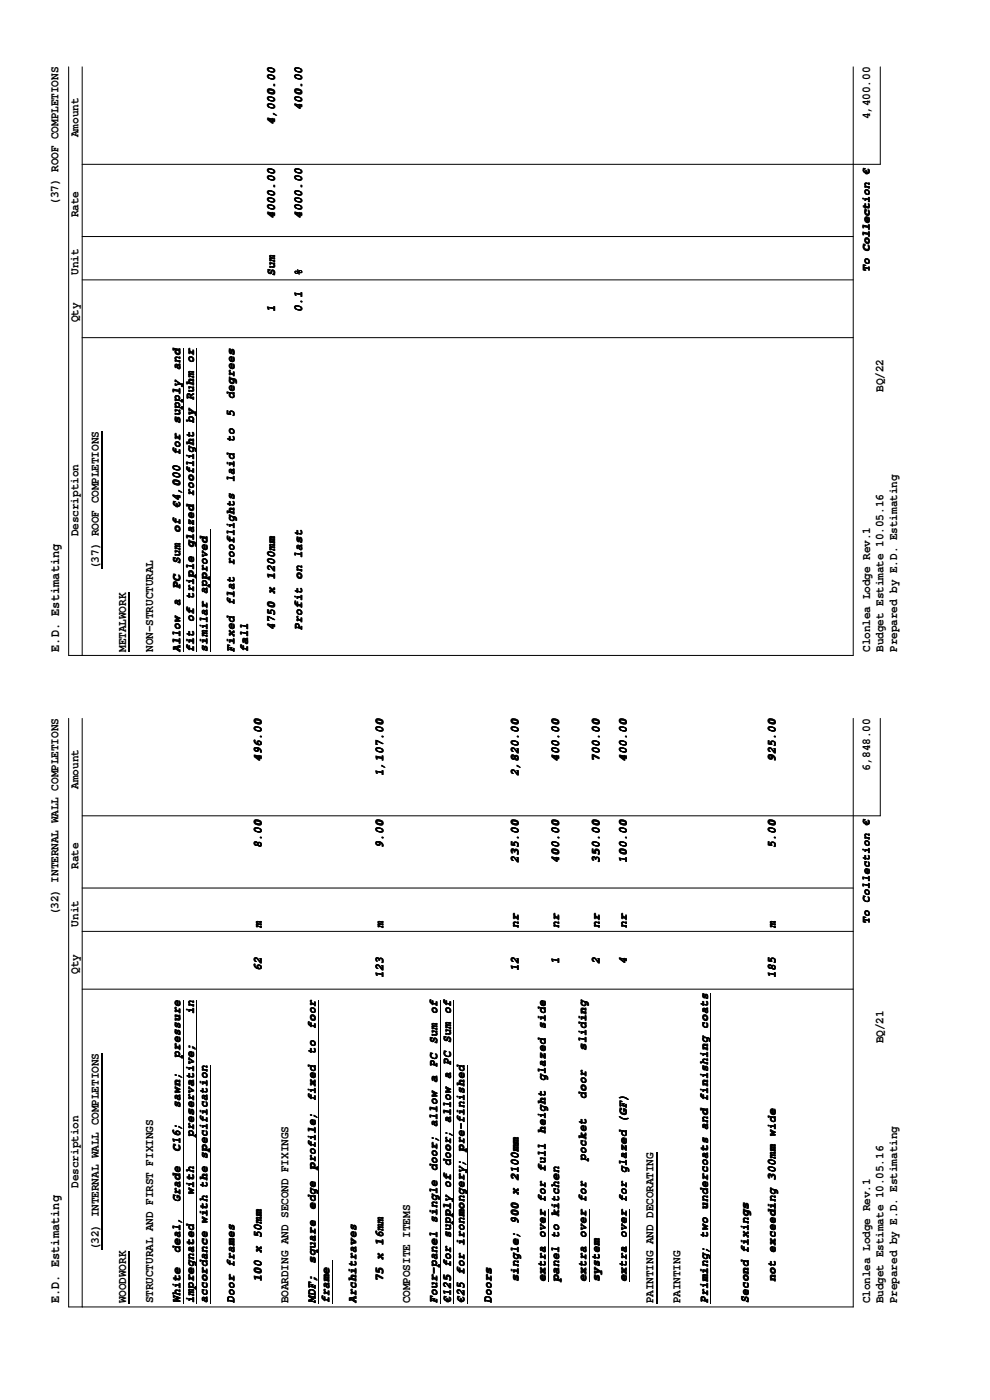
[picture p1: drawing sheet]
<svg xmlns="http://www.w3.org/2000/svg" width="210mm" height="297mm" viewBox="0 0 210 297" stroke-linecap="round" stroke-linejoin="round" font-family="sans-serif">
<defs><g id="words">
<g font-size="2.8">
<text x="12.6" y="138.3" transform="rotate(-90 12.6 138.3)">E.D. Estimating</text>
<text x="12.6" y="276.5" transform="rotate(-90 12.6 276.5)">E.D. Estimating</text>
</g>
<g font-size="2.5">
<text x="64.1" y="23.4" transform="rotate(-90 64.1 23.4)">400.00</text>
<text x="16.7" y="29.1" transform="rotate(-90 16.7 29.1)">Amount</text>
<text x="58.3" y="26.4" transform="rotate(-90 58.3 26.4)">4,000.00</text>
<text x="184.6" y="25.3" transform="rotate(-90 184.6 25.3)">4,400.00</text>
<text x="12.4" y="43.4" transform="rotate(-90 12.4 43.4)">(37) ROOF COMPLETIONS</text>
<text x="16.7" y="46.1" transform="rotate(-90 16.7 46.1)">Rate</text>
<text x="58.3" y="46.4" transform="rotate(-90 58.3 46.4)">4000.00</text>
<text x="64.1" y="46.4" transform="rotate(-90 64.1 46.4)">4000.00</text>
<text x="16.7" y="58.3" transform="rotate(-90 16.7 58.3)">Unit</text>
<text x="58.3" y="58.6" transform="rotate(-90 58.3 58.6)">Sum</text>
<text x="64.1" y="58.6" transform="rotate(-90 64.1 58.6)">%</text>
<text x="16.7" y="68.4" transform="rotate(-90 16.7 68.4)">Qty</text>
<text x="58.4" y="66.3" transform="rotate(-90 58.4 66.3)">1</text>
<text x="64.1" y="66.3" transform="rotate(-90 64.1 66.3)">0.1</text>
<text x="38.2" y="78.5" transform="rotate(-90 38.2 78.5)">and</text>
<text x="187.4" y="83.1" transform="rotate(-90 187.4 83.1)">BQ/22</text>
<text x="38.2" y="89.8" transform="rotate(-90 38.2 89.8)">supply</text>
<text x="41.1" y="89.7" transform="rotate(-90 41.1 89.7)">by Ruhm or</text>
<text x="49.7" y="88.4" transform="rotate(-90 49.7 88.4)">5</text>
<text x="49.7" y="84.6" transform="rotate(-90 49.7 84.6)">degrees</text>
<text x="49.7" y="93.8" transform="rotate(-90 49.7 93.8)">to</text>
<text x="38.2" y="96.5" transform="rotate(-90 38.2 96.5)">for</text>
<text x="38.2" y="107.8" transform="rotate(-90 38.2 107.8)">€4,000</text>
<text x="49.7" y="102.2" transform="rotate(-90 49.7 102.2)">laid</text>
<text x="16.7" y="113.8" transform="rotate(-90 16.7 113.8)">Description</text>
<text x="38.2" y="112.9" transform="rotate(-90 38.2 112.9)">of</text>
<text x="38.2" y="119.7" transform="rotate(-90 38.2 119.7)">Sum</text>
<text x="41.1" y="116.1" transform="rotate(-90 41.1 116.1)">glazed rooflight</text>
<text x="49.7" y="119.9" transform="rotate(-90 49.7 119.9)">rooflights</text>
<text x="21" y="120.7" transform="rotate(-90 21 120.7)">(37) ROOF COMPLETIONS</text>
<text x="38.2" y="124.8" transform="rotate(-90 38.2 124.8)">PC</text>
<text x="38.2" y="128.5" transform="rotate(-90 38.2 128.5)">a</text>
<text x="41.1" y="131.9" transform="rotate(-90 41.1 131.9)">of triple</text>
<text x="49.7" y="128.3" transform="rotate(-90 49.7 128.3)">flat</text>
<text x="58.4" y="133.7" transform="rotate(-90 58.4 133.7)">4750 x 1200mm</text>
<text x="64.1" y="133.7" transform="rotate(-90 64.1 133.7)">Profit on last</text>
<text x="26.7" y="138.3" transform="rotate(-90 26.7 138.3)">METALWORK</text>
<text x="32.5" y="138.3" transform="rotate(-90 32.5 138.3)">NON-STRUCTURAL</text>
<text x="38.2" y="138.2" transform="rotate(-90 38.2 138.2)">Allow</text>
<text x="41.1" y="138.2" transform="rotate(-90 41.1 138.2)">fit</text>
<text x="44" y="138.3" transform="rotate(-90 44 138.3)">similar approved</text>
<text x="49.7" y="138.2" transform="rotate(-90 49.7 138.2)">Fixed</text>
<text x="52.6" y="138.2" transform="rotate(-90 52.6 138.2)">fall</text>
<text x="184.6" y="138.3" transform="rotate(-90 184.6 138.3)">Clonlea Lodge Rev.1</text>
<text x="187.4" y="138.3" transform="rotate(-90 187.4 138.3)">Budget Estimate 10.05.16</text>
<text x="190.3" y="138.3" transform="rotate(-90 190.3 138.3)">Prepared by E.D. Estimating</text>
<text x="55.5" y="161.6" transform="rotate(-90 55.5 161.6)">496.00</text>
<text x="118.6" y="161.6" transform="rotate(-90 118.6 161.6)">400.00</text>
<text x="127.2" y="161.6" transform="rotate(-90 127.2 161.6)">700.00</text>
<text x="132.9" y="161.6" transform="rotate(-90 132.9 161.6)">400.00</text>
<text x="164.5" y="161.6" transform="rotate(-90 164.5 161.6)">925.00</text>
<text x="16.7" y="167.3" transform="rotate(-90 16.7 167.3)">Amount</text>
<text x="81.3" y="164.7" transform="rotate(-90 81.3 164.7)">1,107.00</text>
<text x="110" y="164.7" transform="rotate(-90 110 164.7)">2,820.00</text>
<text x="184.6" y="163.5" transform="rotate(-90 184.6 163.5)">6,848.00</text>
<text x="55.5" y="180" transform="rotate(-90 55.5 180)">8.00</text>
<text x="81.3" y="180" transform="rotate(-90 81.3 180)">9.0</text>
<text x="81.3" y="180" transform="rotate(-90 81.3 180)">9.00</text>
<text x="164.5" y="180" transform="rotate(-90 164.5 180)">5.0</text>
<text x="164.6" y="180" transform="rotate(-90 164.6 180)">5.00</text>
<text x="16.7" y="184.3" transform="rotate(-90 16.7 184.3)">Rate</text>
<text x="110" y="183" transform="rotate(-90 110 183)">235.00</text>
<text x="118.6" y="183" transform="rotate(-90 118.6 183)">400.00</text>
<text x="127.2" y="183" transform="rotate(-90 127.2 183)">350.00</text>
<text x="132.9" y="183" transform="rotate(-90 132.9 183)">100.00</text>
<text x="12.4" y="194.2" transform="rotate(-90 12.4 194.2)">(32) INTERNAL WALL COMPLETIONS</text>
<text x="16.7" y="196.6" transform="rotate(-90 16.7 196.6)">Unit</text>
<text x="55.5" y="196.8" transform="rotate(-90 55.5 196.8)">m</text>
<text x="81.3" y="196.8" transform="rotate(-90 81.3 196.8)">m</text>
<text x="110" y="196.8" transform="rotate(-90 110 196.8)">nr</text>
<text x="118.6" y="196.8" transform="rotate(-90 118.6 196.8)">nr</text>
<text x="127.2" y="196.8" transform="rotate(-90 127.2 196.8)">nr</text>
<text x="132.9" y="196.8" transform="rotate(-90 132.9 196.8)">nr</text>
<text x="164.5" y="196.8" transform="rotate(-90 164.5 196.8)">m</text>
<text x="16.7" y="206.6" transform="rotate(-90 16.7 206.6)">Qty</text>
<text x="55.5" y="206" transform="rotate(-90 55.5 206)">62</text>
<text x="81.3" y="207.6" transform="rotate(-90 81.3 207.6)">123</text>
<text x="110" y="206" transform="rotate(-90 110 206)">12</text>
<text x="118.6" y="204.5" transform="rotate(-90 118.6 204.5)">1</text>
<text x="127.2" y="204.5" transform="rotate(-90 127.2 204.5)">2</text>
<text x="133" y="204.5" transform="rotate(-90 133 204.5)">4</text>
<text x="164.6" y="207.6" transform="rotate(-90 164.6 207.6)">185</text>
<text x="41.1" y="215.2" transform="rotate(-90 41.1 215.2)">in</text>
<text x="66.9" y="218.2" transform="rotate(-90 66.9 218.2)">foor</text>
<text x="115.7" y="218.2" transform="rotate(-90 115.7 218.2)">side</text>
<text x="187.4" y="221.3" transform="rotate(-90 187.4 221.3)">BQ/21</text>
<text x="38.2" y="224.4" transform="rotate(-90 38.2 224.4)">pressure</text>
<text x="66.9" y="223.6" transform="rotate(-90 66.9 223.6)">to</text>
<text x="92.8" y="226.3" transform="rotate(-90 92.8 226.3)">PC Sum of</text>
<text x="124.3" y="222.8" transform="rotate(-90 124.3 222.8)">sliding</text>
<text x="66.9" y="233.5" transform="rotate(-90 66.9 233.5)">fixed</text>
<text x="115.7" y="229.3" transform="rotate(-90 115.7 229.3)">glazed</text>
<text x="124.3" y="233" transform="rotate(-90 124.3 233)">door</text>
<text x="38.2" y="235.1" transform="rotate(-90 38.2 235.1)">sawn;</text>
<text x="92.8" y="239" transform="rotate(-90 92.8 239)">allow a</text>
<text x="38.2" y="244.3" transform="rotate(-90 38.2 244.3)">C16;</text>
<text x="41.1" y="241.2" transform="rotate(-90 41.1 241.2)">preservative;</text>
<text x="115.7" y="240.4" transform="rotate(-90 115.7 240.4)">height</text>
<text x="16.7" y="252" transform="rotate(-90 16.7 252)">Description</text>
<text x="66.9" y="248.1" transform="rotate(-90 66.9 248.1)">profile;</text>
<text x="92.8" y="248.4" transform="rotate(-90 92.8 248.4)">door;</text>
<text x="115.7" y="248.5" transform="rotate(-90 115.7 248.5)">full</text>
<text x="124.3" y="246.3" transform="rotate(-90 124.3 246.3)">pocket</text>
<text x="38.2" y="255" transform="rotate(-90 38.2 255)">Grade</text>
<text x="41.1" y="253.5" transform="rotate(-90 41.1 253.5)">with</text>
<text x="66.9" y="256.5" transform="rotate(-90 66.9 256.5)">edge</text>
<text x="92.8" y="259.4" transform="rotate(-90 92.8 259.4)">single</text>
<text x="21" y="265.2" transform="rotate(-90 21 265.2)">(32) INTERNAL WALL COMPLETIONS</text>
<text x="38.2" y="265.7" transform="rotate(-90 38.2 265.7)">deal,</text>
<text x="66.9" y="268" transform="rotate(-90 66.9 268)">square</text>
<text x="55.5" y="271.9" transform="rotate(-90 55.5 271.9)">100 x 50mm</text>
<text x="81.3" y="271.9" transform="rotate(-90 81.3 271.9)">75 x 16mm</text>
<text x="110" y="271.9" transform="rotate(-90 110 271.9)">single; 900 x 2100mm</text>
<text x="115.8" y="271.9" transform="rotate(-90 115.8 271.9)">extra over</text>
<text x="115.8" y="271.9" transform="rotate(-90 115.8 271.9)">extra over for</text>
<text x="118.6" y="271.9" transform="rotate(-90 118.6 271.9)">panel to kitchen</text>
<text x="124.4" y="271.9" transform="rotate(-90 124.4 271.9)">extra over</text>
<text x="124.4" y="271.9" transform="rotate(-90 124.4 271.9)">extra over for</text>
<text x="127.2" y="271.9" transform="rotate(-90 127.2 271.9)">system</text>
<text x="133" y="271.9" transform="rotate(-90 133 271.9)">extra over for glazed (GF)</text>
<text x="164.5" y="271.9" transform="rotate(-90 164.5 271.9)">not exceeding 300mm wide</text>
<text x="26.7" y="276.5" transform="rotate(-90 26.7 276.5)">WOODWORK</text>
<text x="32.5" y="276.5" transform="rotate(-90 32.5 276.5)">STRUCTURAL AND FIRST FIXINGS</text>
<text x="38.2" y="276.5" transform="rotate(-90 38.2 276.5)">White</text>
<text x="41.1" y="276.5" transform="rotate(-90 41.1 276.5)">impregnated</text>
<text x="44" y="276.5" transform="rotate(-90 44 276.5)">accordance with the specification</text>
<text x="49.8" y="276.5" transform="rotate(-90 49.8 276.5)">Door frames</text>
<text x="61.2" y="276.5" transform="rotate(-90 61.2 276.5)">BOARDING AND SECOND FIXINGS</text>
<text x="66.9" y="276.5" transform="rotate(-90 66.9 276.5)">MDF;</text>
<text x="69.8" y="276.5" transform="rotate(-90 69.8 276.5)">frame</text>
<text x="75.6" y="276.5" transform="rotate(-90 75.6 276.5)">Architraves</text>
<text x="87" y="276.5" transform="rotate(-90 87 276.5)">COMPOSITE ITEMS</text>
<text x="92.8" y="276.5" transform="rotate(-90 92.8 276.5)">Four-panel</text>
<text x="95.6" y="276.5" transform="rotate(-90 95.6 276.5)">€125 for supply of door; allow a PC Sum of</text>
<text x="98.5" y="276.5" transform="rotate(-90 98.5 276.5)">€25 for ironmongery; pre-finished</text>
<text x="104.2" y="276.5" transform="rotate(-90 104.2 276.5)">Doors</text>
<text x="138.6" y="276.5" transform="rotate(-90 138.6 276.5)">PAINTING AND DECORATING</text>
<text x="144.4" y="276.5" transform="rotate(-90 144.4 276.5)">PAINTING</text>
<text x="150.1" y="276.5" transform="rotate(-90 150.1 276.5)">Priming; two undercoats and finishing coats</text>
<text x="158.8" y="276.5" transform="rotate(-90 158.8 276.5)">Second fixings</text>
<text x="184.6" y="276.5" transform="rotate(-90 184.6 276.5)">Clonlea Lodge Rev.1</text>
<text x="187.4" y="276.5" transform="rotate(-90 187.4 276.5)">Budget Estimate 10.05.16</text>
<text x="190.3" y="276.5" transform="rotate(-90 190.3 276.5)">Prepared by E.D. Estimating</text>
</g>
<g font-size="2.3">
<text x="184.5" y="57.8" transform="rotate(-90 184.5 57.8)">To Collection €</text>
<text x="184.5" y="196" transform="rotate(-90 184.5 196)">To Collection €</text>
</g>
</g></defs>
<g fill="none" stroke="#000" stroke-width=".21">
<path d="M14.6 14.2v124.8h166.4v-124.8M17.4 14.2v124.8M186.7 14.2v20.7h-169.3M17.4 59.4h163.6M17.4 50.2h163.6M17.4 71.6h163.6M38.9 73.9v64.4M41.8 73.9v64.4M44.6 112.2v26.1M14.6 152.4v124.9h166.4v-124.9M17.4 152.4v124.9M186.7 152.4v20.7h-169.3"/>
<path d="M17.4 197.6h163.6M17.4 188.4h163.6M17.4 209.8h163.6M38.9 212.2v64.3M41.8 212.2v64.3M67.6 212.2v64.3M93.4 212.2v64.3M96.3 212.2v64.3M150.8 210.6v65.9M44.6 225.9v50.6M99.2 225.9v50.6M116.4 256.6v15.3"/>
<path d="M125 256.6v15.3M133.6 256.6v15.3M70.5 267.3v9.2"/>
</g>
<path d="M21.7 91.5v29.2M27.4 125.8v12.5M21.7 223.4v41.8M139.4 244.5v32M27.4 265.4v11.1" fill="none" stroke="#000" stroke-width=".25"/>
<use href="#words"/>
</svg>
